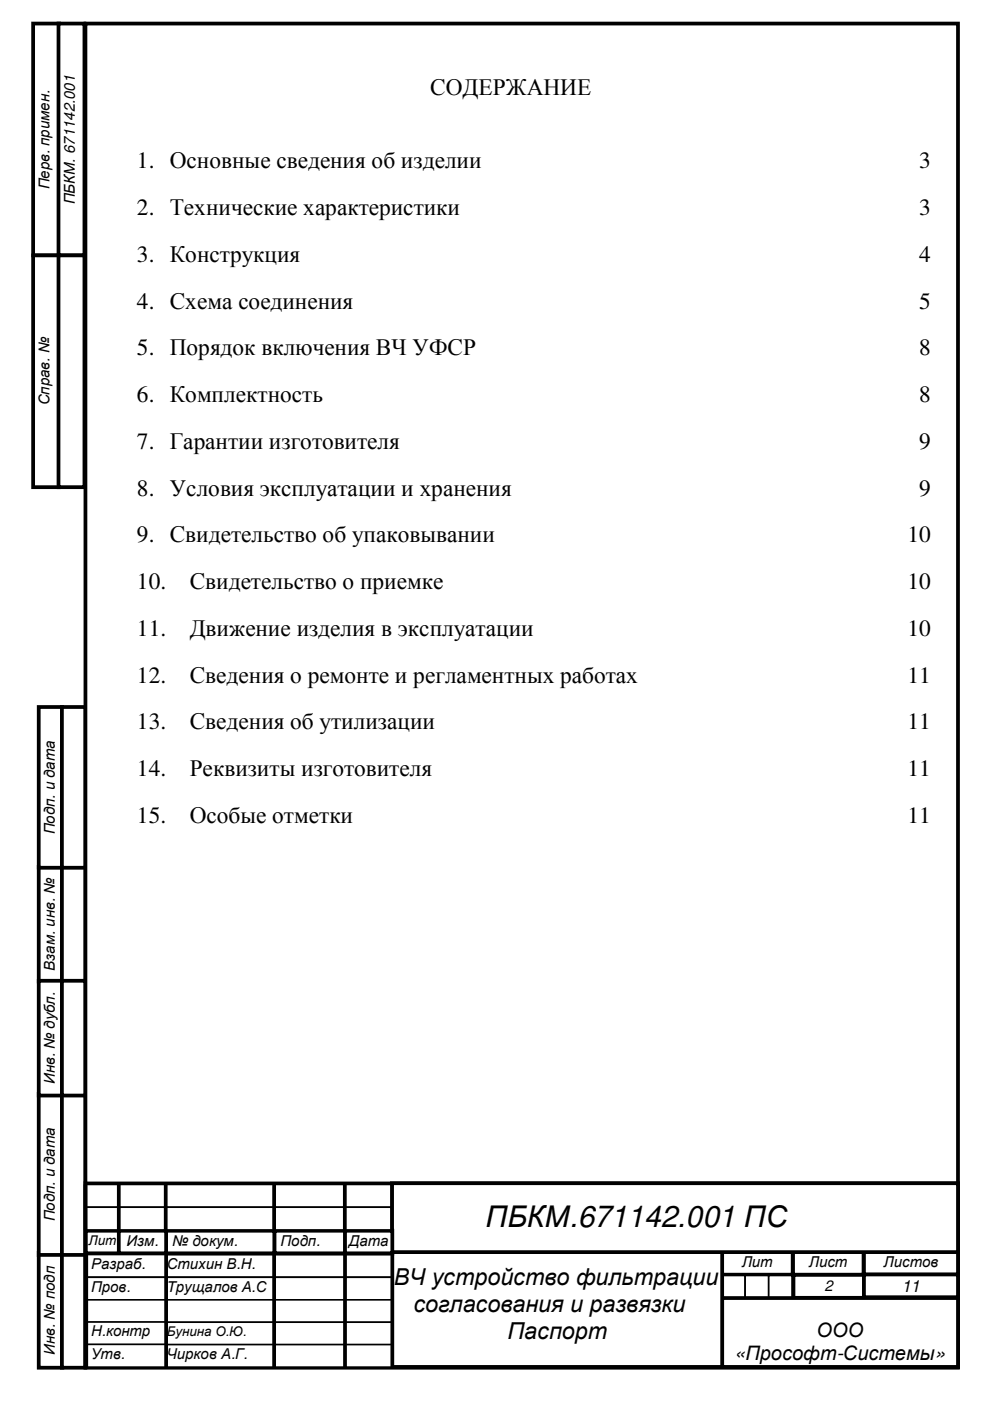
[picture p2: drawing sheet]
<svg xmlns="http://www.w3.org/2000/svg" width="210mm" height="297mm" viewBox="0 0 210 297" stroke-linecap="round" stroke-linejoin="round" font-family="sans-serif">
<defs><g id="words">
<text font-size="6.3" x="103" y="260.1">ПБКМ.671142.001 ПС</text>
<g font-size="5">
<text x="91.2" y="20.1">СОДЕРЖАНИЕ</text>
<text x="29" y="35.7">1. Основные сведения об изделии</text>
<text x="194.9" y="35.7">3</text>
<text x="29" y="45.6">2. Технические характеристики</text>
<text x="194.9" y="45.6">3</text>
<text x="29" y="55.5">3. Конструкция</text>
<text x="194.9" y="55.5">4</text>
<text x="29" y="65.4">4. Схема соединения</text>
<text x="194.9" y="65.4">5</text>
<text x="29" y="75.4">5. Порядок включения ВЧ УФСР</text>
<text x="194.9" y="75.4">8</text>
<text x="29" y="85.3">6. Комплектность</text>
<text x="194.9" y="85.3">8</text>
<text x="29" y="95.2">7. Гарантии изготовителя</text>
<text x="194.9" y="95.2">9</text>
<text x="29" y="105.1">8. Условия эксплуатации и хранения</text>
<text x="194.9" y="105.1">9</text>
<text x="29" y="115">9. Свидетельство об упаковывании</text>
<text x="192.4" y="115">10</text>
<text x="29" y="124.9">10.</text>
<text x="40.2" y="124.9">Свидетельство о приемке</text>
<text x="192.4" y="124.9">10</text>
<text x="29" y="134.8">11.</text>
<text x="40.2" y="134.8">Движение изделия в эксплуатации</text>
<text x="192.4" y="134.8">10</text>
<text x="29" y="144.7">12.</text>
<text x="40.2" y="144.7">Сведения о ремонте и регламентных работах</text>
<text x="192.4" y="144.7">11</text>
<text x="29" y="154.6">13.</text>
<text x="40.2" y="154.6">Сведения об утилизации</text>
<text x="192.4" y="154.6">11</text>
<text x="29" y="164.5">14.</text>
<text x="40.2" y="164.5">Реквизиты изготовителя</text>
<text x="192.4" y="164.5">11</text>
<text x="29" y="174.5">15.</text>
<text x="40.2" y="174.5">Особые отметки</text>
<text x="192.4" y="174.5">11</text>
<text x="83.5" y="272.5">ВЧ устройство фильтрации</text>
<text x="87.7" y="278.2">согласования и развязки</text>
<text x="107.6" y="283.8">Паспорт</text>
</g>
<g font-size="4.2">
<text x="173.1" y="283.5">ООО</text>
<text x="155.7" y="288.3">«Прософт-Системы»</text>
</g>
<text font-size="3.5" x="191.2" y="273.9">11</text>
<g font-size="3.2">
<text x="10.5" y="40.2" transform="rotate(-90 10.5 40.2)">Перв. примен.</text>
<text x="15.9" y="43.3" transform="rotate(-90 15.9 43.3)">ПБКМ. 671142.001</text>
<text x="10.5" y="85.9" transform="rotate(-90 10.5 85.9)">Справ. №</text>
<text x="11.6" y="176.9" transform="rotate(-90 11.6 176.9)">Подп. и дата</text>
<text x="11.6" y="205.8" transform="rotate(-90 11.6 205.8)">Взам. инв. №</text>
<text x="11.6" y="229.9" transform="rotate(-90 11.6 229.9)">Инв. № дубл.</text>
<text x="11.6" y="259" transform="rotate(-90 11.6 259)">Подп. и дата</text>
<text x="19.3" y="269.1">Разраб.</text>
<text x="26.8" y="264.2">Изм.</text>
<text x="35.3" y="269.1">Стихин В.Н.</text>
<text x="36.5" y="264.2">№ докум.</text>
<text x="59.5" y="264.2">Подп.</text>
<text x="74" y="264.2">Дата</text>
<text x="157.3" y="268.7">Лит</text>
<text x="171.5" y="268.7">Лист</text>
<text x="187.3" y="268.7">Листов</text>
<text x="19.3" y="273.9">Пров.</text>
<text x="35.3" y="273.9">Трущалов А.С</text>
<text x="174.8" y="273.6">2</text>
<text x="11.6" y="287.2" transform="rotate(-90 11.6 287.2)">Инв. № подп</text>
<text x="19.3" y="283.3">Н.контр</text>
<text x="19.3" y="288.2">Утв.</text>
<text x="35.3" y="288.2">Чирков А.Г.</text>
</g>
<g font-size="2.8">
<text x="18.8" y="263.9">Лит</text>
<text x="35.3" y="283.2">Бунина О.Ю.</text>
</g>
</g></defs>
<path d="M8.2 265.6h5v24.4h-5z" fill="none" stroke="#000" stroke-width=".79"/>
<path d="M8.2 232h5v34.1h-5z" fill-rule="evenodd" fill="#fff"/>
<path d="M8.2 232h5v34.1h-5z" fill="none" stroke="#000" stroke-width=".79"/>
<path d="M8.2 183.8h5v24.3h-5z" fill-rule="evenodd" fill="#fff"/>
<path d="M8.2 183.8h5v24.3h-5z" fill="none" stroke="#000" stroke-width=".79"/>
<path d="M8.2 207.9h5v24.4h-5z" fill-rule="evenodd" fill="#fff"/>
<path d="M8.2 207.9h5v24.4h-5z" fill="none" stroke="#000" stroke-width=".79"/>
<path d="M8.2 149.9h5v34.1h-5z" fill-rule="evenodd" fill="#fff"/>
<path d="M8.2 149.9h5v34.1h-5z" fill="none" stroke="#000" stroke-width=".79"/>
<path d="M13.1 265.6h5v24.4h-5z" fill-rule="evenodd" fill="#fff"/>
<path d="M13.1 265.6h5v24.4h-5z" fill="none" stroke="#000" stroke-width=".79"/>
<path d="M13.1 232h5v34.1h-5z" fill-rule="evenodd" fill="#fff"/>
<path d="M13.1 232h5v34.1h-5z" fill="none" stroke="#000" stroke-width=".79"/>
<path d="M13.1 183.8h5v24.3h-5z" fill-rule="evenodd" fill="#fff"/>
<path d="M13.1 183.8h5v24.3h-5z" fill="none" stroke="#000" stroke-width=".79"/>
<path d="M13.1 207.9h5v24.4h-5z" fill-rule="evenodd" fill="#fff"/>
<path d="M13.1 207.9h5v24.4h-5z" fill="none" stroke="#000" stroke-width=".79"/>
<path d="M13.1 149.9h5v34.1h-5z" fill-rule="evenodd" fill="#fff"/>
<path d="M13.1 149.9h5v34.1h-5z" fill="none" stroke="#000" stroke-width=".79"/>
<path d="M18.1 5h185v285h-185z" fill-rule="evenodd" fill="#fff"/>
<path d="M18.1 5h185v285h-185z" fill="none" stroke="#000" stroke-width=".79"/>
<path d="M18.1 250.9h185v39h-185z" fill-rule="evenodd" fill="#fff"/>
<path d="M18.1 250.9h185v39h-185z" fill="none" stroke="#000" stroke-width=".79"/>
<path d="M153.1 265.4h15v4.9h-15z" fill-rule="evenodd" fill="#fff"/>
<path d="M153.1 265.4h15v4.9h-15z" fill="none" stroke="#000" stroke-width=".79"/>
<path d="M168.1 265.4h15v4.9h-15z" fill-rule="evenodd" fill="#fff"/>
<path d="M168.1 265.4h15v4.9h-15z" fill="none" stroke="#000" stroke-width=".79"/>
<path d="M183.2 265.4h19.9v4.9h-19.9z" fill-rule="evenodd" fill="#fff"/>
<path d="M183.2 265.4h19.9v4.9h-19.9z" fill="none" stroke="#000" stroke-width=".79"/>
<path d="M168.2 270.3h15v4.9h-15z" fill-rule="evenodd" fill="#fff"/>
<path d="M168.2 270.3h15v4.9h-15z" fill="none" stroke="#000" stroke-width=".79"/>
<path d="M183.2 270.2h19.9v4.9h-19.9z" fill-rule="evenodd" fill="#fff"/>
<path d="M183.2 270.2h19.9v4.8h-19.9z" fill="none" stroke="#000" stroke-width=".79"/>
<path d="M153 270.4h5v4.9h-5z" fill-rule="evenodd" fill="#fff"/>
<path d="M153 270.4h5v4.9h-5z" fill="none" stroke="#000" stroke-width=".35"/>
<path d="M158 270.4h5v4.9h-5z" fill-rule="evenodd" fill="#fff"/>
<path d="M158 270.4h5v4.9h-5z" fill="none" stroke="#000" stroke-width=".35"/>
<path d="M163 270.4h5v4.9h-5z" fill-rule="evenodd" fill="#fff"/>
<path d="M163 270.4h4.9v4.9h-4.9z" fill="none" stroke="#000" stroke-width=".35"/>
<path d="M153.1 275.2h50v14.6h-50z" fill-rule="evenodd" fill="#fff"/>
<path d="M153.1 275.2h50v14.6h-50z" fill="none" stroke="#000" stroke-width=".79"/>
<path d="M83.1 265.5h70v24.3h-70z" fill-rule="evenodd" fill="#fff"/>
<path d="M83.1 265.5h70v24.3h-70z" fill="none" stroke="#000" stroke-width=".79"/>
<path d="M83.1 250.9h120v14.6h-120z" fill-rule="evenodd" fill="#fff"/>
<path d="M83.1 250.9h120v14.6h-120z" fill="none" stroke="#000" stroke-width=".79"/>
<path d="M18.2 260.9h7v4.9h-7z" fill-rule="evenodd" fill="#fff"/>
<path d="M18.2 260.9h7v4.8h-7z" fill="none" stroke="#000" stroke-width=".79"/>
<path d="M35.2 260.9h23v4.9h-23z" fill-rule="evenodd" fill="#fff"/>
<path d="M35.2 260.9h23v4.8h-23z" fill="none" stroke="#000" stroke-width=".79"/>
<path d="M25.2 260.9h10v4.9h-10z" fill-rule="evenodd" fill="#fff"/>
<path d="M25.2 260.9h10v4.8h-10z" fill="none" stroke="#000" stroke-width=".79"/>
<path d="M58.2 260.9h15v4.9h-15z" fill-rule="evenodd" fill="#fff"/>
<path d="M58.2 260.9h15v4.8h-15z" fill="none" stroke="#000" stroke-width=".79"/>
<path d="M73.2 260.9h10v4.9h-10z" fill-rule="evenodd" fill="#fff"/>
<path d="M73.2 260.9h10v4.8h-10z" fill="none" stroke="#000" stroke-width=".79"/>
<path d="M35.2 266h23v4.8h-23z" fill-rule="evenodd" fill="#fff"/>
<path d="M35.2 266h23v4.8h-23z" fill="none" stroke="#000" stroke-width=".35"/>
<path d="M18.2 266h17v4.8h-17z" fill-rule="evenodd" fill="#fff"/>
<path d="M18.2 266h17v4.8h-17z" fill="none" stroke="#000" stroke-width=".35"/>
<path d="M58.1 266h15.1v4.8h-15.1z" fill-rule="evenodd" fill="#fff"/>
<path d="M58.1 266h15v4.8h-15z" fill="none" stroke="#000" stroke-width=".35"/>
<path d="M73.1 266h10v4.8h-10z" fill-rule="evenodd" fill="#fff"/>
<path d="M73.1 266h10v4.8h-10z" fill="none" stroke="#000" stroke-width=".35"/>
<path d="M35.2 270.8h23v4.8h-23z" fill-rule="evenodd" fill="#fff"/>
<path d="M35.2 270.8h23v4.8h-23z" fill="none" stroke="#000" stroke-width=".35"/>
<path d="M18.2 270.8h17v4.8h-17z" fill-rule="evenodd" fill="#fff"/>
<path d="M18.2 270.8h17v4.8h-17z" fill="none" stroke="#000" stroke-width=".35"/>
<path d="M58.2 270.8h15v4.8h-15z" fill-rule="evenodd" fill="#fff"/>
<path d="M58.2 270.8h15v4.8h-15z" fill="none" stroke="#000" stroke-width=".35"/>
<path d="M73.2 270.8h9.9v4.8h-9.9z" fill-rule="evenodd" fill="#fff"/>
<path d="M73.1 270.8h10v4.8h-10z" fill="none" stroke="#000" stroke-width=".35"/>
<path d="M35.2 275.6h23v4.8h-23z" fill-rule="evenodd" fill="#fff"/>
<path d="M35.2 275.6h23v4.8h-23z" fill="none" stroke="#000" stroke-width=".35"/>
<path d="M18.2 275.6h17v4.8h-17z" fill-rule="evenodd" fill="#fff"/>
<path d="M18.2 275.6h17v4.8h-17z" fill="none" stroke="#000" stroke-width=".35"/>
<path d="M58.2 275.6h15v4.8h-15z" fill-rule="evenodd" fill="#fff"/>
<path d="M58.2 275.6h15v4.8h-15z" fill="none" stroke="#000" stroke-width=".35"/>
<path d="M73.2 275.6h9.9v4.8h-9.9z" fill-rule="evenodd" fill="#fff"/>
<path d="M73.1 275.6h10v4.8h-10z" fill="none" stroke="#000" stroke-width=".35"/>
<path d="M35.2 280.3h23v4.8h-23z" fill-rule="evenodd" fill="#fff"/>
<path d="M35.2 280.3h23v4.8h-23z" fill="none" stroke="#000" stroke-width=".35"/>
<path d="M18.2 280.3h17v4.8h-17z" fill-rule="evenodd" fill="#fff"/>
<path d="M18.2 280.3h17v4.8h-17z" fill="none" stroke="#000" stroke-width=".35"/>
<path d="M58.2 280.3h15v4.8h-15z" fill-rule="evenodd" fill="#fff"/>
<path d="M58.2 280.3h15v4.8h-15z" fill="none" stroke="#000" stroke-width=".35"/>
<path d="M73.2 280.3h9.9v4.8h-9.9z" fill-rule="evenodd" fill="#fff"/>
<path d="M73.1 280.3h10v4.8h-10z" fill="none" stroke="#000" stroke-width=".35"/>
<path d="M35.2 285.1h23v4.8h-23z" fill-rule="evenodd" fill="#fff"/>
<path d="M35.2 285.1h23v4.8h-23z" fill="none" stroke="#000" stroke-width=".35"/>
<path d="M18.2 285h17v4.9h-17z" fill-rule="evenodd" fill="#fff"/>
<path d="M18.2 285h17v4.9h-17z" fill="none" stroke="#000" stroke-width=".35"/>
<path d="M58.2 285.1h15v4.8h-15z" fill-rule="evenodd" fill="#fff"/>
<path d="M58.2 285.1h15v4.8h-15z" fill="none" stroke="#000" stroke-width=".35"/>
<path d="M73.2 285.1h9.9v4.8h-9.9z" fill-rule="evenodd" fill="#fff"/>
<path d="M73.1 285.1h10v4.8h-10z" fill="none" stroke="#000" stroke-width=".35"/>
<path d="M18.3 265.9v24.1M35.2 265.9v24.1M58.1 265.9v24.1M73.2 265.9v24.1M83.2 265.9v24.1" fill="none" stroke="#000" stroke-width=".79" stroke-linecap="butt"/>
<path d="M18.2 255.9h7v4.9h-7z" fill-rule="evenodd" fill="#fff"/>
<path d="M18.2 255.9h7v4.9h-7z" fill="none" stroke="#000" stroke-width=".35"/>
<path d="M35.2 255.9h23v4.9h-23z" fill-rule="evenodd" fill="#fff"/>
<path d="M35.2 255.9h23v4.9h-23z" fill="none" stroke="#000" stroke-width=".35"/>
<path d="M25.2 255.9h10v4.9h-10z" fill-rule="evenodd" fill="#fff"/>
<path d="M25.2 255.9h10v4.9h-10z" fill="none" stroke="#000" stroke-width=".35"/>
<path d="M58.2 255.9h15v4.9h-15z" fill-rule="evenodd" fill="#fff"/>
<path d="M58.2 255.9h15v4.9h-15z" fill="none" stroke="#000" stroke-width=".35"/>
<path d="M73.2 255.9h9.9v4.9h-9.9z" fill-rule="evenodd" fill="#fff"/>
<path d="M73.1 255.9h10v4.9h-10z" fill="none" stroke="#000" stroke-width=".35"/>
<path d="M18.2 251.1h7v4.8h-7z" fill-rule="evenodd" fill="#fff"/>
<path d="M18.2 251.1h7v4.8h-7z" fill="none" stroke="#000" stroke-width=".35"/>
<path d="M35.2 251.1h23v4.8h-23z" fill-rule="evenodd" fill="#fff"/>
<path d="M35.2 251.1h23v4.8h-23z" fill="none" stroke="#000" stroke-width=".35"/>
<path d="M25.2 251.1h10v4.8h-10z" fill-rule="evenodd" fill="#fff"/>
<path d="M25.2 251.1h10v4.8h-10z" fill="none" stroke="#000" stroke-width=".35"/>
<path d="M58.2 251.1h15v4.8h-15z" fill-rule="evenodd" fill="#fff"/>
<path d="M58.2 251.1h15v4.8h-15z" fill="none" stroke="#000" stroke-width=".35"/>
<path d="M73.2 251.1h9.9v4.8h-9.9z" fill-rule="evenodd" fill="#fff"/>
<path d="M73.1 251.1h10v4.8h-10z" fill="none" stroke="#000" stroke-width=".35"/>
<path d="M18.2 251.1v9.8M25.2 251.1v9.8M35.1 251v9.8M58.1 251v9.8M73.1 251v9.8M83.1 251v9.8" fill="none" stroke="#000" stroke-width=".79" stroke-linecap="butt"/>
<path d="M7 5h5.5v49.1h-5.5z" fill-rule="evenodd" fill="#fff"/>
<path d="M7 5h5.5v49.1h-5.5z" fill="none" stroke="#000" stroke-width=".79"/>
<path d="M12.4 5h5.5v49.1h-5.5z" fill-rule="evenodd" fill="#fff"/>
<path d="M12.4 5h5.5v49.1h-5.5z" fill="none" stroke="#000" stroke-width=".79"/>
<path d="M7 54.1h5.5v49.2h-5.5z" fill-rule="evenodd" fill="#fff"/>
<path d="M7 54.1h5.5v49.2h-5.5z" fill="none" stroke="#000" stroke-width=".79"/>
<path d="M12.4 54.1h5.5v49.2h-5.5z" fill-rule="evenodd" fill="#fff"/>
<path d="M12.4 54.1h5.5v49.2h-5.5z" fill="none" stroke="#000" stroke-width=".79"/>
<use href="#words"/>
</svg>
